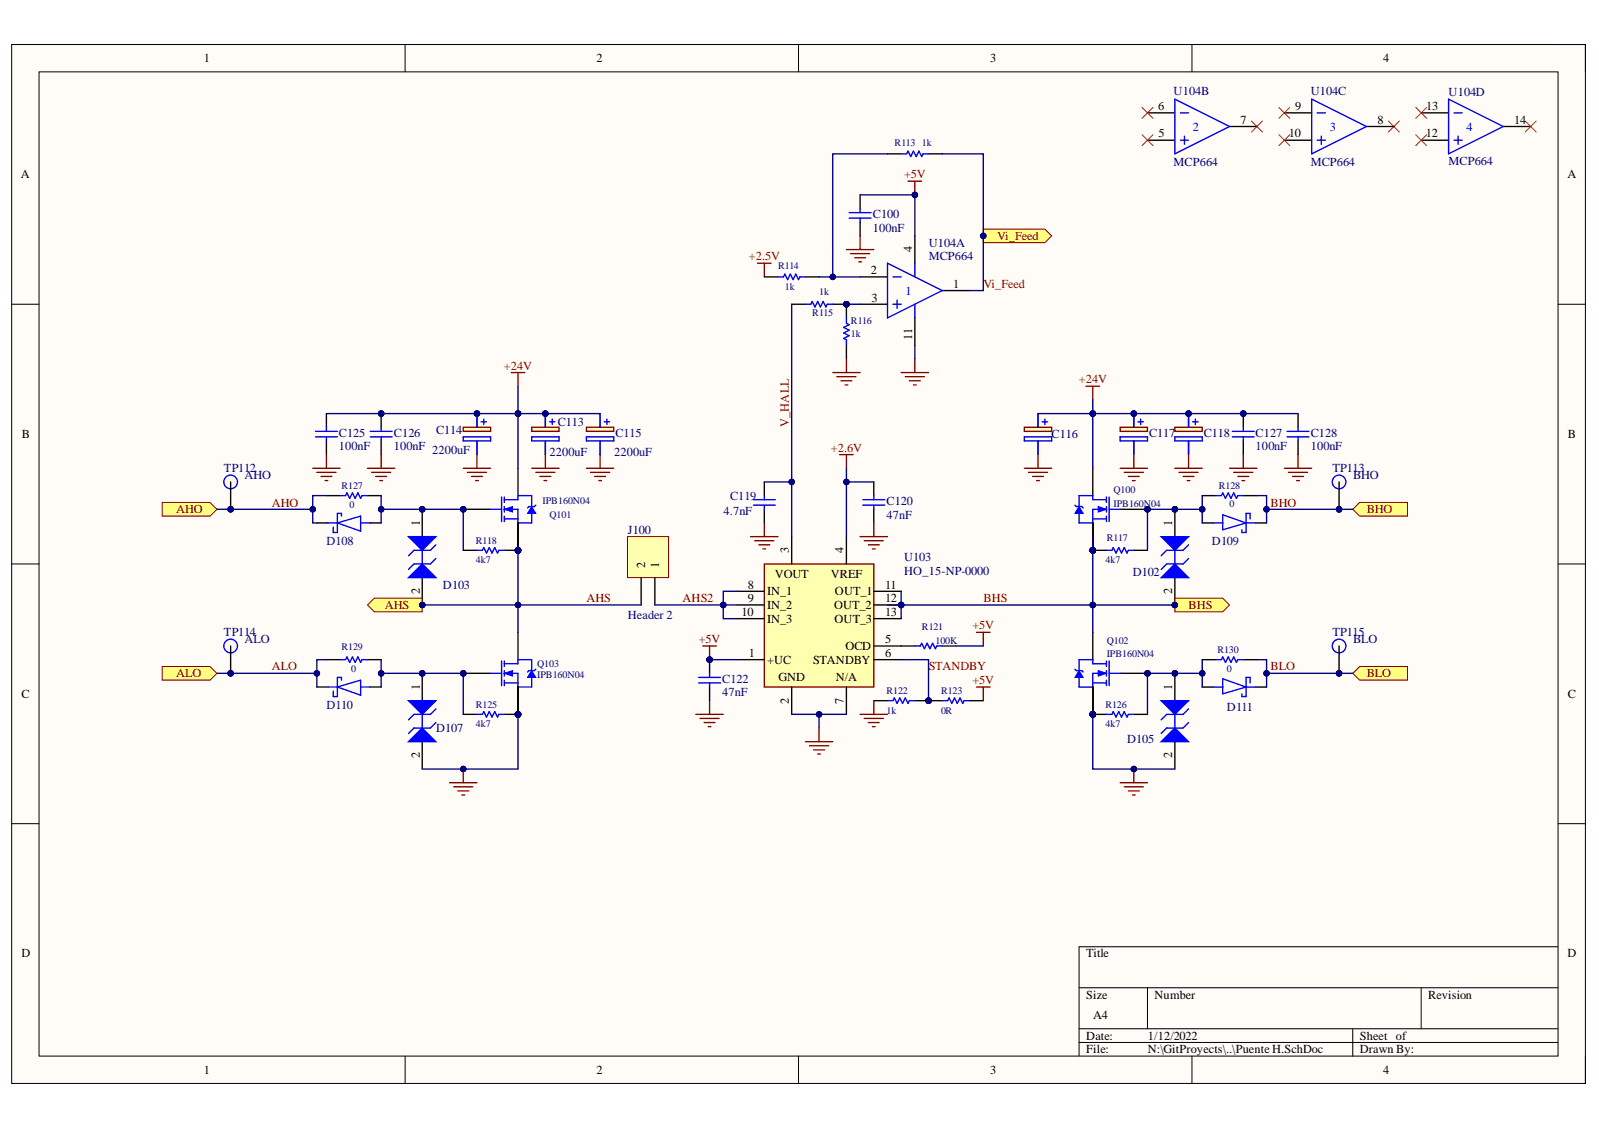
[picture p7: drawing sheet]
<svg xmlns="http://www.w3.org/2000/svg" width="297mm" height="210mm" viewBox="0 0 297 210" stroke-linecap="round" stroke-linejoin="round" font-family="sans-serif">
<defs><g id="words">
<g font-size="2.3">
<text x="37.9" y="11.6">1</text>
<text x="110.8" y="11.6">2</text>
<text x="183.9" y="11.6">3</text>
<text x="256.9" y="11.6">4</text>
<text x="215.1" y="20.4">6</text>
<text x="230.5" y="23">7</text>
<text x="240.6" y="20.4">9</text>
<text x="255.9" y="23">8</text>
<text x="265" y="20.4">13</text>
<text x="281.3" y="23">14</text>
<text x="215.2" y="25.5">5</text>
<text x="239.4" y="25.5">10</text>
<text x="264.9" y="25.5">12</text>
<text x="3.9" y="33.1">A</text>
<text x="291.2" y="33.1">A</text>
<text x="169.5" y="46.9" transform="rotate(-90 169.5 46.9)">4</text>
<text x="161.8" y="50.9">2</text>
<text x="177.1" y="53.5">1</text>
<text x="161.9" y="56">3</text>
<text x="169.5" y="63.1" transform="rotate(-90 169.5 63.1)">11</text>
<text x="4.1" y="81.4">B</text>
<text x="291.3" y="81.4">B</text>
<text x="78" y="97.7" transform="rotate(-90 78 97.7)">1</text>
<text x="217.8" y="97.7" transform="rotate(-90 217.8 97.7)">1</text>
<text x="119.8" y="105.5" transform="rotate(-90 119.8 105.5)">2</text>
<text x="122.5" y="105.5" transform="rotate(-90 122.5 105.5)">1</text>
<text x="143.9" y="107.3">VOUT</text>
<text x="146.6" y="102.7" transform="rotate(-90 146.6 102.7)">3</text>
<text x="154.3" y="107.3">VREF</text>
<text x="156.7" y="102.7" transform="rotate(-90 156.7 102.7)">4</text>
<text x="78" y="110.4" transform="rotate(-90 78 110.4)">2</text>
<text x="138.9" y="109.3">8</text>
<text x="138.9" y="111.9">9</text>
<text x="142.5" y="110.6">IN_1</text>
<text x="142.5" y="113.1">IN_2</text>
<text x="154.9" y="113.1">OUT_2</text>
<text x="155.1" y="110.6">OUT_1</text>
<text x="164.4" y="109.3">11</text>
<text x="164.4" y="111.9">12</text>
<text x="217.8" y="110.4" transform="rotate(-90 217.8 110.4)">2</text>
<text x="137.8" y="114.4">10</text>
<text x="142.5" y="115.7">IN_3</text>
<text x="155" y="115.7">OUT_3</text>
<text x="164.4" y="119.5">5</text>
<text x="164.4" y="114.4">13</text>
<text x="139.1" y="122">1</text>
<text x="142.5" y="123.3">+UC</text>
<text x="151" y="123.3">STANDBY</text>
<text x="157" y="120.7">OCD</text>
<text x="164.4" y="122">6</text>
<text x="4" y="129.6">C</text>
<text x="78" y="128.2" transform="rotate(-90 78 128.2)">1</text>
<text x="144.6" y="126.6">GND</text>
<text x="146.6" y="130.7" transform="rotate(-90 146.6 130.7)">2</text>
<text x="155.3" y="126.6">N/A</text>
<text x="156.7" y="130.7" transform="rotate(-90 156.7 130.7)">7</text>
<text x="217.8" y="128.2" transform="rotate(-90 217.8 128.2)">1</text>
<text x="291.3" y="129.6">C</text>
<text x="78" y="140.8" transform="rotate(-90 78 140.8)">2</text>
<text x="217.8" y="140.8" transform="rotate(-90 217.8 140.8)">2</text>
<text x="4" y="177.8">D</text>
<text x="201.8" y="177.8">Title</text>
<text x="291.2" y="177.8">D</text>
<text x="201.8" y="185.5">Size</text>
<text x="214.5" y="185.5">Number</text>
<text x="265.3" y="185.5">Revision</text>
<text x="203.1" y="189.3">A4</text>
<text x="201.8" y="193.1">Date:</text>
<text x="201.8" y="195.7">File:</text>
<text x="213.2" y="193.1">1/12/2022</text>
<text x="213.2" y="195.7">N:\GitProyects\..\Puente H.SchDoc</text>
<text x="252.6" y="193.1">Sheet of</text>
<text x="252.6" y="195.7">Drawn By:</text>
<text x="37.9" y="199.5">1</text>
<text x="110.8" y="199.5">2</text>
<text x="183.9" y="199.5">3</text>
<text x="256.9" y="199.5">4</text>
</g>
<g font-size="2.3" fill="#000080">
<text x="218" y="17.7">U104B</text>
<text x="243.5" y="17.7">U104C</text>
<text x="269.1" y="17.9">U104D</text>
<text x="218" y="30.8">MCP664</text>
<text x="243.5" y="30.8">MCP664</text>
<text x="269.1" y="30.6">MCP664</text>
<text x="162.1" y="40.5">C100</text>
<text x="162.1" y="43">100nF</text>
<text x="172.5" y="45.8">U104A</text>
<text x="172.5" y="48.3">MCP664</text>
<text x="62.9" y="83.6">100nF</text>
<text x="62.9" y="81.1">C125</text>
<text x="73.2" y="83.6">100nF</text>
<text x="73.2" y="81.1">C126</text>
<text x="81" y="80.6">C114</text>
<text x="103.6" y="79.1">C113</text>
<text x="114.3" y="81.1">C115</text>
<text x="195.4" y="81.4">C116</text>
<text x="213.5" y="81.1">C117</text>
<text x="223.6" y="81.1">C118</text>
<text x="233.2" y="83.6">100nF</text>
<text x="233.2" y="81.1">C127</text>
<text x="243.5" y="83.6">100nF</text>
<text x="243.5" y="81.1">C128</text>
<text x="41.6" y="87.7">TP112</text>
<text x="45.4" y="89">AHO</text>
<text x="80.3" y="84.4">2200uF</text>
<text x="102.1" y="84.7">2200uF</text>
<text x="114.1" y="84.7">2200uF</text>
<text x="247.5" y="87.7">TP113</text>
<text x="251.3" y="89">BHO</text>
<text x="134.4" y="95.6">4.7nF</text>
<text x="135.7" y="92.8">C119</text>
<text x="164.7" y="93.9">C120</text>
<text x="60.6" y="101.2">D108</text>
<text x="116.6" y="99.2">J100</text>
<text x="164.7" y="96.4">47nF</text>
<text x="225.1" y="101.2">D109</text>
<text x="168" y="104.3">U103</text>
<text x="168" y="106.8">HO_15-NP-0000</text>
<text x="210.4" y="107">D102</text>
<text x="82.3" y="109.3">D103</text>
<text x="41.6" y="118.2">TP114</text>
<text x="45.4" y="119.5">ALO</text>
<text x="116.6" y="114.9">Header 2</text>
<text x="247.5" y="118.2">TP115</text>
<text x="251.3" y="119.5">BLO</text>
<text x="60.6" y="131.6">D110</text>
<text x="134.1" y="129.3">47nF</text>
<text x="134.1" y="126.8">C122</text>
<text x="81" y="136">D107</text>
<text x="227.9" y="132.1">D111</text>
<text x="209.4" y="138">D105</text>
</g>
<g font-size="2.3" fill="#00f">
<text x="221.6" y="24.2">2</text>
<text x="247" y="24.2">3</text>
<text x="272.4" y="24.2">4</text>
<text x="168.2" y="54.7">1</text>
</g>
<g font-size="2.3" fill="#800000">
<text x="168" y="33.1">+5V</text>
<text x="185.2" y="44.5">Vi_Feed</text>
<text x="139.1" y="48.3">+2.5V</text>
<text x="182.7" y="53.5">Vi_Feed</text>
<text x="93.6" y="68.7">+24V</text>
<text x="200.4" y="71.2">+24V</text>
<text x="146.6" y="79.3" transform="rotate(-90 146.6 79.3)">V_HALL</text>
<text x="154.3" y="83.9">+2.6V</text>
<text x="32.7" y="95.4">AHO</text>
<text x="50.5" y="94.1">AHO</text>
<text x="236" y="94.1">BHO</text>
<text x="253.9" y="95.4">BHO</text>
<text x="71.5" y="113.1">AHS</text>
<text x="108.9" y="111.9">AHS</text>
<text x="126.8" y="111.9">AHS2</text>
<text x="182.7" y="111.9">BHS</text>
<text x="220.8" y="113.1">BHS</text>
<text x="129.8" y="119.5">+5V</text>
<text x="180.6" y="116.9">+5V</text>
<text x="32.7" y="125.8">ALO</text>
<text x="50.5" y="124.5">ALO</text>
<text x="172.5" y="124.5">STANDBY</text>
<text x="236" y="124.5">BLO</text>
<text x="253.9" y="125.8">BLO</text>
<text x="180.6" y="127.1">+5V</text>
</g>
<g font-size="1.9" fill="#000080">
<text x="166.2" y="27.1">R113</text>
<text x="171.3" y="27.1">1k</text>
<text x="144.5" y="50">R114</text>
<text x="145.8" y="53.8">1k</text>
<text x="150.9" y="58.6">R115</text>
<text x="152.1" y="54.8">1k</text>
<text x="158.1" y="62.7">1k</text>
<text x="158.1" y="60.2">R116</text>
<text x="63.4" y="90.9">R127</text>
<text x="64.9" y="94.5">0</text>
<text x="100.8" y="93.7">IPB160N04</text>
<text x="206.9" y="91.7">Q100</text>
<text x="206.9" y="94.2">IPB160N04</text>
<text x="226.4" y="90.9">R128</text>
<text x="228.4" y="94.2">0</text>
<text x="88.4" y="101">R118</text>
<text x="102.1" y="96.2">Q101</text>
<text x="205.6" y="100.5">R117</text>
<text x="88.4" y="104.6">4k7</text>
<text x="205.3" y="104.6">4k7</text>
<text x="171.3" y="117">R121</text>
<text x="173.8" y="119.5">100K</text>
<text x="205.6" y="119.5">Q102</text>
<text x="63.4" y="120.8">R129</text>
<text x="65.2" y="124.9">0</text>
<text x="99.8" y="123.8">Q103</text>
<text x="99.8" y="125.9">IPB160N04</text>
<text x="205.6" y="122.1">IPB160N04</text>
<text x="226.1" y="121.3">R130</text>
<text x="227.9" y="124.9">0</text>
<text x="88.4" y="131.5">R125</text>
<text x="164.7" y="129">R122</text>
<text x="174.8" y="129">R123</text>
<text x="205.3" y="131.5">R126</text>
<text x="88.4" y="135.1">4k7</text>
<text x="164.7" y="132.6">1k</text>
<text x="174.8" y="132.6">0R</text>
<text x="205.3" y="135.1">4k7</text>
</g>
</g></defs>
<path d="M2.2 8.3h292.3v193h-292.3z" fill-rule="evenodd" fill="#fffcf8"/>
<path d="M2.2 8.3h292.3v193h-292.3z" fill="none" stroke="#000" stroke-width=".19"/>
<path d="M7.3 13.3h282.1v182.9h-282.1z" fill-rule="evenodd" fill="#fffcf8"/>
<g fill="none" stroke="#000" stroke-width=".19">
<path d="M2.2 8.3h5.1M7.3 13.3h282.1v182.9h-282.1zM75.3 8.3v5M148.3 8.3v5M221.4 8.3v5M289.4 8.3h5.1v5M2.2 56.5h5.1M289.4 56.5h5.1M2.2 104.8h5.1M289.4 104.8h5.1M2.2 153h5.1M289.4 153h5.1"/>
<path d="M289.4 175.9h-88.9v20.3M75.3 196.2v5.1M148.3 196.2v5.1M200.5 183.5h88.9M200.5 191.1h88.9M200.5 193.6h88.9M213.2 183.5v7.6M221.4 196.2v5.1M251.3 191.1v5.1M264 183.5v7.6M294.5 196.2v5.1"/>
</g>
<path d="M208.1 145.4h5.1M208.8 146.2h3.6M209.6 146.9h2M210.4 147.7h.5M210.6 142.9v2.5" fill="none" stroke="#800000" stroke-width=".25"/>
<circle cx="210.6" cy="142.9" r=".51" fill="#000080"/>
<circle cx="210.6" cy="142.9" r=".51" fill="none" stroke="#000080" stroke-width=".19"/>
<path d="M83.5 145.4h5.1M84.3 146.2h3.5M85 146.9h2.1M85.8 147.7h.5M86.1 142.9v2.5" fill="none" stroke="#800000" stroke-width=".25"/>
<circle cx="86.1" cy="142.8" r=".51" fill="#000080"/>
<circle cx="86.1" cy="142.8" r=".51" fill="none" stroke="#000080" stroke-width=".19"/>
<g fill="none" stroke="#800000" stroke-width=".25">
<path d="M95 69.2h2.5M96.2 69.2v2.5M201.7 71.7h2.6M203 71.7v2.6M108.9 87h5.1M109.7 87.7h3.6M110.5 88.5h2M111.2 89.3h.5M111.5 84.4v2.6M129.3 132.7h5.1M130 133.5h3.6M130.8 134.2h2"/>
<path d="M131.6 135h.5M131.8 130.2v2.5M149.6 137.8h5.1M150.4 138.5h3.5M151.1 139.3h2.1M152.2 135.2v2.6M151.9 140.1h.5"/>
</g>
<circle cx="203" cy="102.2" r=".51" fill="#000080"/>
<circle cx="203" cy="102.2" r=".51" fill="none" stroke="#000080" stroke-width=".19"/>
<path d="M203 102.2h2.5M210.6 102.2h2.6" fill="none" stroke="#000" stroke-width=".25"/>
<circle cx="203" cy="102.2" r=".51" fill="#000080"/>
<circle cx="203" cy="102.2" r=".51" fill="none" stroke="#000080" stroke-width=".19"/>
<path d="M205.5 102.2h1.1l.2-.5 .5 1 .5-1 .5 1 .5-1 .6 1 .2-.5h1" fill="none" stroke="#00f" stroke-width=".25"/>
<circle cx="203" cy="132.7" r=".51" fill="#000080"/>
<circle cx="203" cy="132.7" r=".51" fill="none" stroke="#000080" stroke-width=".19"/>
<path d="M203 132.7h2.5M210.6 132.7h2.6" fill="none" stroke="#000" stroke-width=".25"/>
<circle cx="203" cy="132.7" r=".51" fill="#000080"/>
<circle cx="203" cy="132.7" r=".51" fill="none" stroke="#000080" stroke-width=".19"/>
<path d="M205.5 132.7h1.1l.2-.5 .5 1 .5-1 .5 1 .5-1 .6 1 .2-.5h1" fill="none" stroke="#00f" stroke-width=".25"/>
<circle cx="96.2" cy="132.7" r=".51" fill="#000080"/>
<circle cx="96.2" cy="132.7" r=".51" fill="none" stroke="#000080" stroke-width=".19"/>
<path d="M93.7 132.7h2.5" fill="none" stroke="#000" stroke-width=".25"/>
<circle cx="96.2" cy="132.7" r=".51" fill="#000080"/>
<circle cx="96.2" cy="132.7" r=".51" fill="none" stroke="#000080" stroke-width=".19"/>
<path d="M86.1 132.7h2.5" fill="none" stroke="#000" stroke-width=".25"/>
<path d="M88.6 132.7h1l.3-.5 .5 1 .5-1 .5 1 .5-1 .5 1 .3-.5h1" fill="none" stroke="#00f" stroke-width=".25"/>
<circle cx="96.2" cy="102.2" r=".51" fill="#000080"/>
<circle cx="96.2" cy="102.2" r=".51" fill="none" stroke="#000080" stroke-width=".19"/>
<path d="M93.7 102.2h2.5" fill="none" stroke="#000" stroke-width=".25"/>
<circle cx="96.2" cy="102.2" r=".51" fill="#000080"/>
<circle cx="96.2" cy="102.2" r=".51" fill="none" stroke="#000080" stroke-width=".19"/>
<path d="M86.1 102.2h2.5" fill="none" stroke="#000" stroke-width=".25"/>
<path d="M88.6 102.2h1l.3-.5 .5 1 .5-1 .5 1 .5-1 .5 1 .3-.5h1" fill="none" stroke="#00f" stroke-width=".25"/>
<circle cx="131.8" cy="122.5" r=".51" fill="#000080"/>
<circle cx="131.8" cy="122.5" r=".51" fill="none" stroke="#000080" stroke-width=".19"/>
<path d="M131.8 122.5v2.6M131.8 127.6v2.6" fill="none" stroke="#000" stroke-width=".25"/>
<circle cx="131.8" cy="122.5" r=".51" fill="#000080"/>
<circle cx="131.8" cy="122.5" r=".51" fill="none" stroke="#000080" stroke-width=".19"/>
<path d="M129.8 125.8h4M129.8 126.9h4M131.8 125.1v.7M131.8 126.9v.7" fill="none" stroke="#00f" stroke-width=".25"/>
<circle cx="218.2" cy="112.4" r=".51" fill="#000080"/>
<circle cx="218.2" cy="112.4" r=".51" fill="none" stroke="#000080" stroke-width=".19"/>
<circle cx="218.2" cy="94.6" r=".51" fill="#000080"/>
<circle cx="218.2" cy="94.6" r=".51" fill="none" stroke="#000080" stroke-width=".19"/>
<path d="M218.2 107.3v5.1" fill="none" stroke="#000" stroke-width=".25"/>
<circle cx="218.2" cy="112.4" r=".51" fill="#000080"/>
<circle cx="218.2" cy="112.4" r=".51" fill="none" stroke="#000080" stroke-width=".19"/>
<path d="M218.2 94.6v5.1" fill="none" stroke="#000" stroke-width=".25"/>
<circle cx="218.2" cy="94.6" r=".51" fill="#000080"/>
<circle cx="218.2" cy="94.6" r=".51" fill="none" stroke="#000080" stroke-width=".19"/>
<path d="M215.7 99.7h5.1l-2.6 2.5z" fill="#00f"/>
<path d="M215.7 99.7h5.1l-2.6 2.5z" fill="none" stroke="#00f" stroke-width=".25"/>
<path d="M218.2 104.8l2.6 2.5h-5.1z" fill="#00f"/>
<path d="M218.2 104.8l2.6 2.5h-5.1zM218.2 102.2v2.6M220.8 101.2l-1 1h-3.1l-1 1M220.8 103.7l-1 1.1h-3.1l-1 1" fill="none" stroke="#00f" stroke-width=".25"/>
<circle cx="78.4" cy="112.4" r=".51" fill="#000080"/>
<circle cx="78.4" cy="112.4" r=".51" fill="none" stroke="#000080" stroke-width=".19"/>
<circle cx="78.4" cy="94.6" r=".51" fill="#000080"/>
<circle cx="78.4" cy="94.6" r=".51" fill="none" stroke="#000080" stroke-width=".19"/>
<path d="M78.4 107.3v5.1" fill="none" stroke="#000" stroke-width=".25"/>
<circle cx="78.4" cy="112.4" r=".51" fill="#000080"/>
<circle cx="78.4" cy="112.4" r=".51" fill="none" stroke="#000080" stroke-width=".19"/>
<path d="M78.4 94.6v5.1" fill="none" stroke="#000" stroke-width=".25"/>
<circle cx="78.4" cy="94.6" r=".51" fill="#000080"/>
<circle cx="78.4" cy="94.6" r=".51" fill="none" stroke="#000080" stroke-width=".19"/>
<path d="M75.9 99.7h5.1l-2.6 2.5z" fill="#00f"/>
<path d="M75.9 99.7h5.1l-2.6 2.5z" fill="none" stroke="#00f" stroke-width=".25"/>
<path d="M75.9 107.3l2.5-2.5 2.6 2.5z" fill="#00f"/>
<path d="M75.9 107.3l2.5-2.5 2.6 2.5zM78.4 102.2v2.6M81 101.2l-1 1h-3.1l-1 1M81 103.7l-1 1.1h-3.1l-1 1" fill="none" stroke="#00f" stroke-width=".25"/>
<circle cx="78.4" cy="125.1" r=".51" fill="#000080"/>
<circle cx="78.4" cy="125.1" r=".51" fill="none" stroke="#000080" stroke-width=".19"/>
<path d="M78.4 125.1v5.1M78.4 137.8v5.1" fill="none" stroke="#000" stroke-width=".25"/>
<circle cx="78.4" cy="125.1" r=".51" fill="#000080"/>
<circle cx="78.4" cy="125.1" r=".51" fill="none" stroke="#000080" stroke-width=".19"/>
<path d="M75.9 130.2h5.1l-2.6 2.5z" fill="#00f"/>
<path d="M75.9 130.2h5.1l-2.6 2.5z" fill="none" stroke="#00f" stroke-width=".25"/>
<path d="M75.9 137.8l2.5-2.6 2.6 2.6z" fill="#00f"/>
<path d="M75.9 137.8l2.5-2.6 2.6 2.6zM78.4 132.7v2.5M81 131.7l-1 1h-3.1l-1 1M81 134.2l-1 1h-3.1l-1 1" fill="none" stroke="#00f" stroke-width=".25"/>
<circle cx="218.2" cy="125.1" r=".51" fill="#000080"/>
<circle cx="218.2" cy="125.1" r=".51" fill="none" stroke="#000080" stroke-width=".19"/>
<path d="M218.2 125.1v5.1M218.2 137.8v5.1" fill="none" stroke="#000" stroke-width=".25"/>
<circle cx="218.2" cy="125.1" r=".51" fill="#000080"/>
<circle cx="218.2" cy="125.1" r=".51" fill="none" stroke="#000080" stroke-width=".19"/>
<path d="M215.7 130.2h5.1l-2.6 2.5z" fill="#00f"/>
<path d="M215.7 130.2h5.1l-2.6 2.5z" fill="none" stroke="#00f" stroke-width=".25"/>
<path d="M218.2 135.2l2.6 2.6h-5.1z" fill="#00f"/>
<path d="M218.2 135.2l2.6 2.6h-5.1zM218.2 132.7v2.5M220.8 131.7l-1 1h-3.1l-1 1M220.8 134.2l-1 1h-3.1l-1 1" fill="none" stroke="#00f" stroke-width=".25"/>
<path d="M130.5 120h2.6M131.8 120v2.5" fill="none" stroke="#800000" stroke-width=".25"/>
<circle cx="131.8" cy="122.5" r=".51" fill="#000080"/>
<circle cx="131.8" cy="122.5" r=".51" fill="none" stroke="#000080" stroke-width=".19"/>
<path d="M142 89.5v2.6M142 94.6v2.5M162.3 89.5v2.6M162.3 94.6v2.5M167.4 120h2.5M175 120h2.6" fill="none" stroke="#000" stroke-width=".25"/>
<path d="M139.9 93.8h4.1M139.9 92.8h4.1M142 92.1v.7M142 93.8v.8M160.3 93.8h4.1M160.3 92.8h4.1M162.3 92.1v.7M162.3 93.8v.8M169.9 120h1.1l.2-.5 .5 1 .5-1 .5 1 .6-1 .5 1 .2-.5h1" fill="none" stroke="#00f" stroke-width=".25"/>
<path d="M139.4 99.7h5.1M142 97.1v2.6M159.8 99.7h5.1M162.3 97.1v2.6M140.2 100.4h3.6M141 101.2h2M141.7 102h.5M160.5 100.4h3.6M161.3 101.2h2M162.1 102h.5M181.4 117.5h2.5M182.7 117.5v2.5" fill="none" stroke="#800000" stroke-width=".25"/>
<circle cx="172.5" cy="130.2" r=".51" fill="#000080"/>
<circle cx="172.5" cy="130.2" r=".51" fill="none" stroke="#000080" stroke-width=".19"/>
<path d="M172.5 130.2h2.5" fill="none" stroke="#000" stroke-width=".25"/>
<circle cx="172.5" cy="130.2" r=".51" fill="#000080"/>
<circle cx="172.5" cy="130.2" r=".51" fill="none" stroke="#000080" stroke-width=".19"/>
<path d="M180.1 130.2h2.6" fill="none" stroke="#000" stroke-width=".25"/>
<path d="M175 130.2h1.1l.2-.6 .5 1.1 .5-1.1 .5 1.1 .5-1.1 .5 1.1 .3-.5h1" fill="none" stroke="#00f" stroke-width=".25"/>
<circle cx="172.5" cy="130.2" r=".51" fill="#000080"/>
<circle cx="172.5" cy="130.2" r=".51" fill="none" stroke="#000080" stroke-width=".19"/>
<path d="M162.3 130.2h2.6M169.9 130.2h2.6" fill="none" stroke="#000" stroke-width=".25"/>
<circle cx="172.5" cy="130.2" r=".51" fill="#000080"/>
<circle cx="172.5" cy="130.2" r=".51" fill="none" stroke="#000080" stroke-width=".19"/>
<path d="M164.9 130.2h1l.2-.6 .5 1.1 .5-1.1 .6 1.1 .5-1.1 .5 1.1 .2-.5h1" fill="none" stroke="#00f" stroke-width=".25"/>
<path d="M156 84.4h2.5M157.2 84.4v2.6M159.8 132.7h5.1M160.5 133.5h3.6M161.3 134.2h2M162.1 135h.5M162.3 130.2v2.5M181.4 127.6h2.5M182.7 127.6v2.6" fill="none" stroke="#800000" stroke-width=".25"/>
<circle cx="88.6" cy="76.8" r=".51" fill="#000080"/>
<circle cx="88.6" cy="76.8" r=".51" fill="none" stroke="#000080" stroke-width=".19"/>
<path d="M86.1 79.4h5v.7h-5z" fill-rule="evenodd" fill="#ffffb0"/>
<path d="M86.1 79.4h5v.7h-5z" fill="none" stroke="#800000" stroke-width=".25"/>
<path d="M88.6 76.8v2.6" fill="none" stroke="#000" stroke-width=".25"/>
<circle cx="88.6" cy="76.8" r=".51" fill="#000080"/>
<circle cx="88.6" cy="76.8" r=".51" fill="none" stroke="#000080" stroke-width=".19"/>
<path d="M88.6 81.9v2.5" fill="none" stroke="#000" stroke-width=".25"/>
<path d="M88.6 76.8v2.6M89.4 78.4h1M89.9 77.8v1.1M86.1 81.1h5v.8h-5zM88.6 81.9v2.5" fill="none" stroke="#00f" stroke-width=".25"/>
<circle cx="101.3" cy="76.8" r=".51" fill="#000080"/>
<circle cx="101.3" cy="76.8" r=".51" fill="none" stroke="#000080" stroke-width=".19"/>
<path d="M98.8 79.4h5.1v.7h-5.1z" fill-rule="evenodd" fill="#ffffb0"/>
<path d="M98.8 79.4h5.1v.7h-5.1z" fill="none" stroke="#800000" stroke-width=".25"/>
<path d="M101.3 76.8v2.6" fill="none" stroke="#000" stroke-width=".25"/>
<circle cx="101.3" cy="76.8" r=".51" fill="#000080"/>
<circle cx="101.3" cy="76.8" r=".51" fill="none" stroke="#000080" stroke-width=".19"/>
<path d="M101.3 81.9v2.5" fill="none" stroke="#000" stroke-width=".25"/>
<path d="M101.3 76.8v2.6M102.1 78.4h1M102.6 77.8v1.1M98.8 81.1h5.1v.8h-5.1zM101.3 81.9v2.5" fill="none" stroke="#00f" stroke-width=".25"/>
<path d="M108.9 79.4h5.1v.7h-5.1z" fill-rule="evenodd" fill="#ffffb0"/>
<path d="M108.9 79.4h5.1v.7h-5.1z" fill="none" stroke="#800000" stroke-width=".25"/>
<path d="M111.5 76.8v2.6M111.5 81.9v2.5" fill="none" stroke="#000" stroke-width=".25"/>
<path d="M111.5 76.8v2.6M112.2 78.4h1.1M112.7 77.8v1.1M108.9 81.1h5.1v.8h-5.1zM111.5 81.9v2.5" fill="none" stroke="#00f" stroke-width=".25"/>
<path d="M190.3 79.4h5.1v.7h-5.1z" fill-rule="evenodd" fill="#ffffb0"/>
<path d="M190.3 79.4h5.1v.7h-5.1z" fill="none" stroke="#800000" stroke-width=".25"/>
<path d="M192.8 76.8v2.6M192.8 81.9v2.6" fill="none" stroke="#000" stroke-width=".25"/>
<path d="M192.8 76.8v2.6M193.6 78.4h1M194.1 77.8v1.1M190.3 81.1h5.1v.8h-5.1zM192.8 81.9v2.6" fill="none" stroke="#00f" stroke-width=".25"/>
<circle cx="210.6" cy="76.8" r=".51" fill="#000080"/>
<circle cx="210.6" cy="76.8" r=".51" fill="none" stroke="#000080" stroke-width=".19"/>
<path d="M208.1 79.4h5.1v.7h-5.1z" fill-rule="evenodd" fill="#ffffb0"/>
<path d="M208.1 79.4h5.1v.7h-5.1z" fill="none" stroke="#800000" stroke-width=".25"/>
<path d="M210.6 76.8v2.6" fill="none" stroke="#000" stroke-width=".25"/>
<circle cx="210.6" cy="76.8" r=".51" fill="#000080"/>
<circle cx="210.6" cy="76.8" r=".51" fill="none" stroke="#000080" stroke-width=".19"/>
<path d="M210.6 81.9v2.6" fill="none" stroke="#000" stroke-width=".25"/>
<path d="M210.6 76.8v2.6M211.4 78.4h1M211.9 77.8v1.1M208.1 81.1h5.1v.8h-5.1zM210.6 81.9v2.6" fill="none" stroke="#00f" stroke-width=".25"/>
<circle cx="220.8" cy="76.8" r=".51" fill="#000080"/>
<circle cx="220.8" cy="76.8" r=".51" fill="none" stroke="#000080" stroke-width=".19"/>
<path d="M218.2 79.4h5.1v.7h-5.1z" fill-rule="evenodd" fill="#ffffb0"/>
<path d="M218.2 79.4h5.1v.7h-5.1z" fill="none" stroke="#800000" stroke-width=".25"/>
<path d="M220.8 76.8v2.6" fill="none" stroke="#000" stroke-width=".25"/>
<circle cx="220.8" cy="76.8" r=".51" fill="#000080"/>
<circle cx="220.8" cy="76.8" r=".51" fill="none" stroke="#000080" stroke-width=".19"/>
<path d="M220.8 81.9v2.6" fill="none" stroke="#000" stroke-width=".25"/>
<path d="M220.8 76.8v2.6M221.6 78.4h1M222.1 77.8v1.1M218.2 81.1h5.1v.8h-5.1zM220.8 81.9v2.6" fill="none" stroke="#00f" stroke-width=".25"/>
<circle cx="86.1" cy="94.6" r=".51" fill="#000080"/>
<circle cx="86.1" cy="94.6" r=".51" fill="none" stroke="#000080" stroke-width=".19"/>
<circle cx="96.2" cy="102.2" r=".51" fill="#000080"/>
<circle cx="96.2" cy="102.2" r=".51" fill="none" stroke="#000080" stroke-width=".19"/>
<circle cx="96.2" cy="102.2" r=".51" fill="#000080"/>
<circle cx="96.2" cy="102.2" r=".51" fill="none" stroke="#000080" stroke-width=".19"/>
<circle cx="96.2" cy="102.2" r=".51" fill="#000080"/>
<circle cx="96.2" cy="102.2" r=".51" fill="none" stroke="#000080" stroke-width=".19"/>
<circle cx="96.2" cy="102.2" r=".51" fill="#000080"/>
<circle cx="96.2" cy="102.2" r=".51" fill="none" stroke="#000080" stroke-width=".19"/>
<circle cx="96.2" cy="102.2" r=".51" fill="#000080"/>
<circle cx="96.2" cy="102.2" r=".51" fill="none" stroke="#000080" stroke-width=".19"/>
<path d="M86.1 94.6h5M96.2 87v5.1" fill="none" stroke="#000" stroke-width=".25"/>
<circle cx="86.1" cy="94.6" r=".51" fill="#000080"/>
<circle cx="86.1" cy="94.6" r=".51" fill="none" stroke="#000080" stroke-width=".19"/>
<path d="M96.2 97.1v5.1" fill="none" stroke="#000" stroke-width=".25"/>
<circle cx="96.2" cy="102.2" r=".51" fill="#000080"/>
<circle cx="96.2" cy="102.2" r=".51" fill="none" stroke="#000080" stroke-width=".19"/>
<path d="M91.1 94.6h2.1M93.2 92.3v4.6M93.7 92.8h2.5M93.7 94.6h2.5v2.5M93.7 96.4h2.5M93.7 92.3v1M93.7 94.1v1M93.7 95.9v1" fill="none" stroke="#00f" stroke-width=".25"/>
<path d="M93.7 94.6l1.5-.5v1z" fill="#00f"/>
<path d="M93.7 94.6l1.5-.5v1z" fill="none" stroke="#00f" stroke-width=".19"/>
<path d="M96.2 92.8v-.7h2.6v2M98.8 95.4v1.7h-2.6" fill="none" stroke="#00f" stroke-width=".25"/>
<path d="M98.8 94.1l.7 1.3h-1.5z" fill="#00f"/>
<path d="M98.8 94.1l.7 1.3h-1.5z" fill="none" stroke="#00f" stroke-width=".19"/>
<path d="M99.5 93.8l-.2 .3h-1l-.3 .3" fill="none" stroke="#00f" stroke-width=".25"/>
<path d="M96.2 97.1v5.1" fill="none" stroke="#000" stroke-width=".25"/>
<circle cx="96.2" cy="102.2" r=".51" fill="#000080"/>
<circle cx="96.2" cy="102.2" r=".51" fill="none" stroke="#000080" stroke-width=".19"/>
<path d="M96.2 97.1v5.1" fill="none" stroke="#000" stroke-width=".25"/>
<circle cx="96.2" cy="102.2" r=".51" fill="#000080"/>
<circle cx="96.2" cy="102.2" r=".51" fill="none" stroke="#000080" stroke-width=".19"/>
<path d="M96.2 97.1v5.1" fill="none" stroke="#000" stroke-width=".25"/>
<circle cx="96.2" cy="102.2" r=".51" fill="#000080"/>
<circle cx="96.2" cy="102.2" r=".51" fill="none" stroke="#000080" stroke-width=".19"/>
<path d="M96.2 97.1v5.1" fill="none" stroke="#000" stroke-width=".25"/>
<circle cx="96.2" cy="102.2" r=".51" fill="#000080"/>
<circle cx="96.2" cy="102.2" r=".51" fill="none" stroke="#000080" stroke-width=".19"/>
<circle cx="86.1" cy="125.1" r=".51" fill="#000080"/>
<circle cx="86.1" cy="125.1" r=".51" fill="none" stroke="#000080" stroke-width=".19"/>
<circle cx="96.2" cy="132.7" r=".51" fill="#000080"/>
<circle cx="96.2" cy="132.7" r=".51" fill="none" stroke="#000080" stroke-width=".19"/>
<circle cx="96.2" cy="132.7" r=".51" fill="#000080"/>
<circle cx="96.2" cy="132.7" r=".51" fill="none" stroke="#000080" stroke-width=".19"/>
<circle cx="96.2" cy="132.7" r=".51" fill="#000080"/>
<circle cx="96.2" cy="132.7" r=".51" fill="none" stroke="#000080" stroke-width=".19"/>
<circle cx="96.2" cy="132.7" r=".51" fill="#000080"/>
<circle cx="96.2" cy="132.7" r=".51" fill="none" stroke="#000080" stroke-width=".19"/>
<circle cx="96.2" cy="132.7" r=".51" fill="#000080"/>
<circle cx="96.2" cy="132.7" r=".51" fill="none" stroke="#000080" stroke-width=".19"/>
<path d="M96.2 117.5v5M86.1 125.1h5" fill="none" stroke="#000" stroke-width=".25"/>
<circle cx="86.1" cy="125.1" r=".51" fill="#000080"/>
<circle cx="86.1" cy="125.1" r=".51" fill="none" stroke="#000080" stroke-width=".19"/>
<path d="M96.2 127.6v5.1" fill="none" stroke="#000" stroke-width=".25"/>
<circle cx="96.2" cy="132.7" r=".51" fill="#000080"/>
<circle cx="96.2" cy="132.7" r=".51" fill="none" stroke="#000080" stroke-width=".19"/>
<path d="M91.1 125.1h2.1M93.2 122.8v4.6M93.7 123.3h2.5M93.7 125.1h2.5v2.5M93.7 126.9h2.5M93.7 122.8v1M93.7 124.6v1M93.7 126.3v1.1" fill="none" stroke="#00f" stroke-width=".25"/>
<path d="M93.7 125.1l1.5-.5v1z" fill="#00f"/>
<path d="M93.7 125.1l1.5-.5v1z" fill="none" stroke="#00f" stroke-width=".19"/>
<path d="M96.2 123.3v-.8h2.6v2.1M98.8 125.8v1.8h-2.6" fill="none" stroke="#00f" stroke-width=".25"/>
<path d="M98.8 124.6l.7 1.2h-1.5z" fill="#00f"/>
<path d="M98.8 124.6l.7 1.2h-1.5z" fill="none" stroke="#00f" stroke-width=".19"/>
<path d="M99.5 124.3l-.2 .3h-1l-.3 .2" fill="none" stroke="#00f" stroke-width=".25"/>
<path d="M96.2 127.6v5.1" fill="none" stroke="#000" stroke-width=".25"/>
<circle cx="96.2" cy="132.7" r=".51" fill="#000080"/>
<circle cx="96.2" cy="132.7" r=".51" fill="none" stroke="#000080" stroke-width=".19"/>
<path d="M96.2 127.6v5.1" fill="none" stroke="#000" stroke-width=".25"/>
<circle cx="96.2" cy="132.7" r=".51" fill="#000080"/>
<circle cx="96.2" cy="132.7" r=".51" fill="none" stroke="#000080" stroke-width=".19"/>
<path d="M96.2 127.6v5.1" fill="none" stroke="#000" stroke-width=".25"/>
<circle cx="96.2" cy="132.7" r=".51" fill="#000080"/>
<circle cx="96.2" cy="132.7" r=".51" fill="none" stroke="#000080" stroke-width=".19"/>
<path d="M96.2 127.6v5.1" fill="none" stroke="#000" stroke-width=".25"/>
<circle cx="96.2" cy="132.7" r=".51" fill="#000080"/>
<circle cx="96.2" cy="132.7" r=".51" fill="none" stroke="#000080" stroke-width=".19"/>
<circle cx="213.2" cy="125.1" r=".51" fill="#000080"/>
<circle cx="213.2" cy="125.1" r=".51" fill="none" stroke="#000080" stroke-width=".19"/>
<circle cx="203" cy="132.7" r=".51" fill="#000080"/>
<circle cx="203" cy="132.7" r=".51" fill="none" stroke="#000080" stroke-width=".19"/>
<circle cx="203" cy="132.7" r=".51" fill="#000080"/>
<circle cx="203" cy="132.7" r=".51" fill="none" stroke="#000080" stroke-width=".19"/>
<circle cx="203" cy="132.7" r=".51" fill="#000080"/>
<circle cx="203" cy="132.7" r=".51" fill="none" stroke="#000080" stroke-width=".19"/>
<circle cx="203" cy="132.7" r=".51" fill="#000080"/>
<circle cx="203" cy="132.7" r=".51" fill="none" stroke="#000080" stroke-width=".19"/>
<circle cx="203" cy="132.7" r=".51" fill="#000080"/>
<circle cx="203" cy="132.7" r=".51" fill="none" stroke="#000080" stroke-width=".19"/>
<path d="M203 117.5v5M208.1 125.1h5.1" fill="none" stroke="#000" stroke-width=".25"/>
<circle cx="213.2" cy="125.1" r=".51" fill="#000080"/>
<circle cx="213.2" cy="125.1" r=".51" fill="none" stroke="#000080" stroke-width=".19"/>
<path d="M203 127.6v5.1" fill="none" stroke="#000" stroke-width=".25"/>
<circle cx="203" cy="132.7" r=".51" fill="#000080"/>
<circle cx="203" cy="132.7" r=".51" fill="none" stroke="#000080" stroke-width=".19"/>
<path d="M203 123.3h2.5M203 126.9h2.5M205.5 125.1h-2.5v2.5M205.5 122.8v1M205.5 124.6v1M205.5 126.3v1.1M206 125.1h2.1M206 122.8v4.6" fill="none" stroke="#00f" stroke-width=".25"/>
<path d="M204 124.6l1.5 .5-1.5 .5z" fill="#00f"/>
<path d="M204 124.6l1.5 .5-1.5 .5z" fill="none" stroke="#00f" stroke-width=".19"/>
<path d="M200.5 125.8v1.8h2.5M203 123.3v-.8h-2.5v2.1" fill="none" stroke="#00f" stroke-width=".25"/>
<path d="M200.5 124.6l.7 1.2h-1.5z" fill="#00f"/>
<path d="M200.5 124.6l.7 1.2h-1.5z" fill="none" stroke="#00f" stroke-width=".19"/>
<path d="M199.7 124.3l.2 .3h1.1l.2 .2" fill="none" stroke="#00f" stroke-width=".25"/>
<path d="M203 127.6v5.1" fill="none" stroke="#000" stroke-width=".25"/>
<circle cx="203" cy="132.7" r=".51" fill="#000080"/>
<circle cx="203" cy="132.7" r=".51" fill="none" stroke="#000080" stroke-width=".19"/>
<path d="M203 127.6v5.1" fill="none" stroke="#000" stroke-width=".25"/>
<circle cx="203" cy="132.7" r=".51" fill="#000080"/>
<circle cx="203" cy="132.7" r=".51" fill="none" stroke="#000080" stroke-width=".19"/>
<path d="M203 127.6v5.1" fill="none" stroke="#000" stroke-width=".25"/>
<circle cx="203" cy="132.7" r=".51" fill="#000080"/>
<circle cx="203" cy="132.7" r=".51" fill="none" stroke="#000080" stroke-width=".19"/>
<path d="M203 127.6v5.1" fill="none" stroke="#000" stroke-width=".25"/>
<circle cx="203" cy="132.7" r=".51" fill="#000080"/>
<circle cx="203" cy="132.7" r=".51" fill="none" stroke="#000080" stroke-width=".19"/>
<circle cx="213.2" cy="94.6" r=".51" fill="#000080"/>
<circle cx="213.2" cy="94.6" r=".51" fill="none" stroke="#000080" stroke-width=".19"/>
<circle cx="203" cy="102.2" r=".51" fill="#000080"/>
<circle cx="203" cy="102.2" r=".51" fill="none" stroke="#000080" stroke-width=".19"/>
<circle cx="203" cy="102.2" r=".51" fill="#000080"/>
<circle cx="203" cy="102.2" r=".51" fill="none" stroke="#000080" stroke-width=".19"/>
<circle cx="203" cy="102.2" r=".51" fill="#000080"/>
<circle cx="203" cy="102.2" r=".51" fill="none" stroke="#000080" stroke-width=".19"/>
<circle cx="203" cy="102.2" r=".51" fill="#000080"/>
<circle cx="203" cy="102.2" r=".51" fill="none" stroke="#000080" stroke-width=".19"/>
<circle cx="203" cy="102.2" r=".51" fill="#000080"/>
<circle cx="203" cy="102.2" r=".51" fill="none" stroke="#000080" stroke-width=".19"/>
<path d="M203 87v5.1M208.1 94.6h5.1" fill="none" stroke="#000" stroke-width=".25"/>
<circle cx="213.2" cy="94.6" r=".51" fill="#000080"/>
<circle cx="213.2" cy="94.6" r=".51" fill="none" stroke="#000080" stroke-width=".19"/>
<path d="M203 97.1v5.1" fill="none" stroke="#000" stroke-width=".25"/>
<circle cx="203" cy="102.2" r=".51" fill="#000080"/>
<circle cx="203" cy="102.2" r=".51" fill="none" stroke="#000080" stroke-width=".19"/>
<path d="M203 92.8h2.5M203 96.4h2.5M205.5 94.6h-2.5v2.5M205.5 92.3v1M205.5 94.1v1M205.5 95.9v1M206 94.6h2.1M206 92.3v4.6" fill="none" stroke="#00f" stroke-width=".25"/>
<path d="M204 94.1l1.5 .5-1.5 .5z" fill="#00f"/>
<path d="M204 94.1l1.5 .5-1.5 .5z" fill="none" stroke="#00f" stroke-width=".19"/>
<path d="M200.5 95.4v1.7h2.5M203 92.8v-.7h-2.5v2" fill="none" stroke="#00f" stroke-width=".25"/>
<path d="M200.5 94.1l.7 1.3h-1.5z" fill="#00f"/>
<path d="M200.5 94.1l.7 1.3h-1.5z" fill="none" stroke="#00f" stroke-width=".19"/>
<path d="M199.7 93.8l.2 .3h1.1l.2 .3" fill="none" stroke="#00f" stroke-width=".25"/>
<path d="M203 97.1v5.1" fill="none" stroke="#000" stroke-width=".25"/>
<circle cx="203" cy="102.2" r=".51" fill="#000080"/>
<circle cx="203" cy="102.2" r=".51" fill="none" stroke="#000080" stroke-width=".19"/>
<path d="M203 97.1v5.1" fill="none" stroke="#000" stroke-width=".25"/>
<circle cx="203" cy="102.2" r=".51" fill="#000080"/>
<circle cx="203" cy="102.2" r=".51" fill="none" stroke="#000080" stroke-width=".19"/>
<path d="M203 97.1v5.1" fill="none" stroke="#000" stroke-width=".25"/>
<circle cx="203" cy="102.2" r=".51" fill="#000080"/>
<circle cx="203" cy="102.2" r=".51" fill="none" stroke="#000080" stroke-width=".19"/>
<path d="M203 97.1v5.1" fill="none" stroke="#000" stroke-width=".25"/>
<circle cx="203" cy="102.2" r=".51" fill="#000080"/>
<circle cx="203" cy="102.2" r=".51" fill="none" stroke="#000080" stroke-width=".19"/>
<g fill="none" stroke="#800000" stroke-width=".25">
<path d="M86.1 87h5M86.8 87.7h3.6M87.6 88.5h2M88.3 89.3h.6M88.6 84.4v2.6M98.8 87h5.1M99.5 87.7h3.6M100.3 88.5h2M101.1 89.3h.5M101.3 84.4v2.6M190.3 87h5.1M191 87.7h3.6"/>
<path d="M191.8 88.5h2M192.6 89.3h.5M192.8 84.5v2.5M208.1 87h5.1M208.8 87.7h3.6M209.6 88.5h2M210.4 89.3h.5M210.6 84.5v2.5M218.2 87h5.1M219 87.7h3.6M219.8 88.5h2M220.5 89.3h.5"/>
<path d="M220.8 84.5v2.5"/>
</g>
<circle cx="167.4" cy="112.4" r=".51" fill="#000080"/>
<circle cx="167.4" cy="112.4" r=".51" fill="none" stroke="#000080" stroke-width=".19"/>
<path d="M142 104.8h20.3v22.8h-20.3z" fill-rule="evenodd" fill="#ffffb0"/>
<path d="M142 104.8h20.3v22.8h-20.3z" fill="none" stroke="#800000" stroke-width=".25"/>
<path d="M147.1 99.7v5.1M157.2 99.7v5.1M136.9 109.8h5.1M136.9 112.4h5.1M136.9 114.9h5.1M162.3 120h5.1M162.3 109.8h5.1M162.3 112.4h5.1M136.9 122.5h5.1M147.1 127.6v5.1M157.2 127.6v5.1M162.3 122.5h5.1" fill="none" stroke="#000" stroke-width=".25"/>
<circle cx="167.4" cy="112.4" r=".51" fill="#000080"/>
<circle cx="167.4" cy="112.4" r=".51" fill="none" stroke="#000080" stroke-width=".19"/>
<g fill="none" stroke="#000" stroke-width=".25">
<path d="M58.9 97.1h2M60.6 92.1h2.6M68.3 92.1h2.5M68.8 97.1h2M223.3 92.1h2.6M223.3 97.1h2.1M231 92.1h2.5M233.2 97.1h2.1M162.3 114.9h5.1M58.9 127.6h2M60.6 122.5h2.6M68.3 122.5h2.5"/>
<path d="M68.8 127.6h2M223.3 127.6h2.1M223.3 122.5h2.6M231 122.5h2.5M233.2 127.6h2.1"/>
</g>
<g fill="none" stroke="#00f" stroke-width=".25">
<path d="M60.9 97.1h1.8M62.7 97.1l4.3-1.2v2.8zM63.2 92.1h1l.2-.5 .6 1 .5-1 .5 1 .5-1 .5 1 .2-.5h1.1M63.4 95.9v-.5h-.7v3.5h-.8v-1M67 97.1h1.8M225.4 97.1h1.7M225.9 92.1h1l.2-.5 .6 1 .5-1 .5 1 .5-1 .5 1 .2-.5h1.1M227.1 95.6l4.4 1.5-4.4 1.3zM231.5 97.1h1.7M232.2 96.4v-1h-.7v3.5h-.8v-.5M60.9 127.6h1.8M62.7 127.6l4.3-1.3v2.8z"/>
<path d="M63.2 122.5h1l.2-.5 .6 1 .5-1 .5 1 .5-1 .5 1 .2-.5h1.1M63.4 126.3v-.5h-.7v3.6h-.8v-1M67 127.6h1.8M225.4 127.6h1.7M225.9 122.5h1l.2-.5 .6 1 .5-1 .5 1 .5-1 .5 1 .2-.5h1.1M227.1 126.1l4.4 1.5-4.4 1.3zM231.5 127.6h1.7M232.2 126.9v-1.1h-.7v3.6h-.8v-.5"/>
</g>
<path d="M168.7 33.7h2.5M169.9 33.7v2.5" fill="none" stroke="#800000" stroke-width=".25"/>
<circle cx="169.9" cy="36.2" r=".51" fill="#000080"/>
<circle cx="169.9" cy="36.2" r=".51" fill="none" stroke="#000080" stroke-width=".19"/>
<g fill="none" stroke="#800000" stroke-width=".25">
<path d="M140.7 48.9h2.6M142 48.9v2.5M157.2 46.4h5.1M158 47.1h3.6M158.8 47.9h2M159.5 48.6h.5M159.8 43.8v2.6M154.7 69.2h5.1M155.5 70h3.5M156.2 70.7h2.1M157 71.5h.5M157.2 66.7v2.5"/>
<path d="M167.4 69.2h5.1M168.2 70h3.5M168.9 70.7h2.1M169.7 71.5h.5M169.9 66.7v2.5"/>
</g>
<path d="M164.9 28.6h2.5M172.5 28.6h2.5M142 51.4h2.5M149.6 51.4h2.6" fill="none" stroke="#000" stroke-width=".25"/>
<path d="M167.4 28.6h1l.3-.5 .5 1 .5-1 .5 1 .5-1 .5 1 .3-.5h1M144.5 51.4h1l.3-.5 .5 1 .5-1 .5 1 .5-1 .5 1 .3-.5h1" fill="none" stroke="#00f" stroke-width=".25"/>
<circle cx="157.2" cy="56.5" r=".51" fill="#000080"/>
<circle cx="157.2" cy="56.5" r=".51" fill="none" stroke="#000080" stroke-width=".19"/>
<path d="M154.7 56.5h2.5" fill="none" stroke="#000" stroke-width=".25"/>
<circle cx="157.2" cy="56.5" r=".51" fill="#000080"/>
<circle cx="157.2" cy="56.5" r=".51" fill="none" stroke="#000080" stroke-width=".19"/>
<path d="M147.1 56.5h2.5" fill="none" stroke="#000" stroke-width=".25"/>
<path d="M149.6 56.5h1l.3-.5 .5 1 .5-1 .5 1 .5-1 .5 1 .3-.5h1" fill="none" stroke="#00f" stroke-width=".25"/>
<circle cx="157.2" cy="56.5" r=".51" fill="#000080"/>
<circle cx="157.2" cy="56.5" r=".51" fill="none" stroke="#000080" stroke-width=".19"/>
<path d="M157.2 56.5v2.6" fill="none" stroke="#000" stroke-width=".25"/>
<circle cx="157.2" cy="56.5" r=".51" fill="#000080"/>
<circle cx="157.2" cy="56.5" r=".51" fill="none" stroke="#000080" stroke-width=".19"/>
<path d="M159.8 36.2v2.5M159.8 41.3v2.5M157.2 64.1v2.6" fill="none" stroke="#000" stroke-width=".25"/>
<path d="M157.7 39.5h4.1M159.8 38.7v.8M157.2 59.1v1l.5 .2-1 .5 1 .5-1 .5 1 .6-1 .5 .5 .2v1M157.7 40.5h4.1M159.8 40.5v.8" fill="none" stroke="#00f" stroke-width=".25"/>
<path d="M182.7 42.5h11.4l1.3 1.3-1.3 1.3h-11.4z" fill-rule="evenodd" fill="#ffff80"/>
<path d="M182.7 42.5h11.4l1.3 1.3-1.3 1.3h-11.4z" fill="none" stroke="#800000" stroke-width=".19"/>
<circle cx="182.7" cy="43.8" r=".51" fill="#000080"/>
<circle cx="182.7" cy="43.8" r=".51" fill="none" stroke="#000080" stroke-width=".19"/>
<path d="M252.6 93.3h8.9v2.6h-8.9l-1.3-1.3z" fill-rule="evenodd" fill="#ffff80"/>
<path d="M252.6 93.3h8.9v2.6h-8.9l-1.3-1.3z" fill="none" stroke="#800000" stroke-width=".19"/>
<path d="M251.3 125.1l1.3-1.3h8.9v2.5h-8.9z" fill-rule="evenodd" fill="#ffff80"/>
<path d="M251.3 125.1l1.3-1.3h8.9v2.5h-8.9z" fill="none" stroke="#800000" stroke-width=".19"/>
<path d="M30.1 93.3h8.9l1.3 1.3-1.3 1.3h-8.9z" fill-rule="evenodd" fill="#ffff80"/>
<path d="M30.1 93.3h8.9l1.3 1.3-1.3 1.3h-8.9z" fill="none" stroke="#800000" stroke-width=".19"/>
<path d="M30.1 123.8h8.9l1.3 1.3-1.3 1.2h-8.9z" fill-rule="evenodd" fill="#ffff80"/>
<path d="M30.1 123.8h8.9l1.3 1.3-1.3 1.2h-8.9z" fill="none" stroke="#800000" stroke-width=".19"/>
<path d="M218.2 111.1h8.9l1.3 1.3-1.3 1.2h-8.9z" fill-rule="evenodd" fill="#ffff80"/>
<path d="M218.2 111.1h8.9l1.3 1.3-1.3 1.2h-8.9z" fill="none" stroke="#800000" stroke-width=".19"/>
<circle cx="218.2" cy="112.4" r=".51" fill="#000080"/>
<circle cx="218.2" cy="112.4" r=".51" fill="none" stroke="#000080" stroke-width=".19"/>
<path d="M68.3 112.4l1.2-1.3h8.9v2.5h-8.9z" fill-rule="evenodd" fill="#ffff80"/>
<path d="M68.3 112.4l1.2-1.3h8.9v2.5h-8.9z" fill="none" stroke="#800000" stroke-width=".19"/>
<circle cx="78.4" cy="112.4" r=".51" fill="#000080"/>
<circle cx="78.4" cy="112.4" r=".51" fill="none" stroke="#000080" stroke-width=".19"/>
<circle cx="231" cy="76.8" r=".51" fill="#000080"/>
<circle cx="231" cy="76.8" r=".51" fill="none" stroke="#000080" stroke-width=".19"/>
<path d="M231 76.8v2.6M231 81.9v2.6" fill="none" stroke="#000" stroke-width=".25"/>
<circle cx="231" cy="76.8" r=".51" fill="#000080"/>
<circle cx="231" cy="76.8" r=".51" fill="none" stroke="#000080" stroke-width=".19"/>
<path d="M231 79.4v.7M228.9 80.1h4.1M228.9 81.1h4.1M231 81.1v.8" fill="none" stroke="#00f" stroke-width=".25"/>
<circle cx="70.8" cy="76.8" r=".51" fill="#000080"/>
<circle cx="70.8" cy="76.8" r=".51" fill="none" stroke="#000080" stroke-width=".19"/>
<path d="M70.8 76.8v2.6M70.8 81.9v2.5" fill="none" stroke="#000" stroke-width=".25"/>
<circle cx="70.8" cy="76.8" r=".51" fill="#000080"/>
<circle cx="70.8" cy="76.8" r=".51" fill="none" stroke="#000080" stroke-width=".19"/>
<g fill="none" stroke="#00f" stroke-width=".25">
<path d="M218.2 18.4l10.2 5.1-10.2 5.1zM243.7 18.4l10.1 5.1-10.1 5.1zM269.1 18.4l10.2 5.1-10.2 5.1zM219.3 26h1.5M219.3 21h1.5M220 25.3v1.5M244.7 26h1.5M244.7 21h1.5M245.4 25.3v1.5M270.1 26h1.5M270.1 21h1.5M270.9 25.3v1.5"/>
<path d="M164.9 48.9l10.1 5.1-10.1 5.1zM165.9 56.5h1.5M165.9 51.4h1.5M166.6 55.7v1.6M169.9 48.9v2.5M169.9 56.5v2.6M60.6 79.4v.7M70.8 79.4v.7M241.1 79.4v.7M58.6 80.1h4.1M58.6 81.1h4.1M60.6 81.1v.8"/>
<path d="M68.8 80.1h4M68.8 81.1h4M70.8 81.1v.8M239.1 80.1h4.1M239.1 81.1h4.1M241.1 81.1v.8"/>
</g>
<g fill="none" stroke="#000" stroke-width=".25">
<path d="M213.2 26h5M213.2 21h5M228.4 23.5h5.1M238.6 26h5.1M238.6 21h5.1M253.8 23.5h5.1M264 26h5.1M264 21h5.1M279.3 23.5h5M159.8 56.5h5.1M159.8 51.4h5.1M169.9 43.8v5.1"/>
<path d="M169.9 59.1v5M175 54h5.1M60.6 76.8v2.6M241.1 76.8v2.6M60.6 81.9v2.5M241.1 81.9v2.6"/>
</g>
<g fill="none" stroke="#800000" stroke-width=".25">
<path d="M58.1 87h5.1M58.9 87.7h3.5M59.6 88.5h2.1M60.4 89.3h.5M60.6 84.4v2.6M68.3 87h5M69 87.7h3.6M69.8 88.5h2M70.6 89.3h.5M70.8 84.4v2.6M228.4 87h5.1M229.2 87.7h3.5"/>
<path d="M229.9 88.5h2.1M230.7 89.3h.5M231 84.5v2.5M238.6 87h5.1M239.3 87.7h3.6M240.1 88.5h2M240.9 89.3h.5M241.1 84.5v2.5"/>
</g>
<g fill="none" stroke="#f00" stroke-width=".19">
<path d="M212.1 19.9l2.1 2.1M214.2 19.9l-2.1 2.1M237.6 19.9l2 2.1M239.6 19.9l-2 2.1M263 19.9l2 2.1M265 19.9l-2 2.1M212.1 25l2.1 2.1M214.2 25l-2.1 2.1M232.5 22.5l2 2M234.5 22.5l-2 2M237.6 25l2 2.1M239.6 25l-2 2.1"/>
<path d="M257.9 22.5l2 2M259.9 22.5l-2 2M263 25l2 2.1M265 25l-2 2.1M283.3 22.5l2.1 2M285.4 22.5l-2.1 2"/>
</g>
<path d="M116.6 99.7h7.6v7.6h-7.6z" fill-rule="evenodd" fill="#ffffb0"/>
<path d="M116.6 99.7h7.6v7.6h-7.6z" fill="none" stroke="#800000" stroke-width=".19"/>
<path d="M119.1 107.3v5.1M121.6 107.3v5.1" fill="none" stroke="#000" stroke-width=".25"/>
<circle cx="42.8" cy="94.6" r=".51" fill="#000080"/>
<circle cx="42.8" cy="94.6" r=".51" fill="none" stroke="#000080" stroke-width=".19"/>
<circle cx="42.8" cy="89.5" r="1.27" fill="none" stroke="#00f" stroke-width=".25"/>
<path d="M42.8 89.5v5.1" fill="none" stroke="#000" stroke-width=".25"/>
<circle cx="42.8" cy="94.6" r=".51" fill="#000080"/>
<circle cx="42.8" cy="94.6" r=".51" fill="none" stroke="#000080" stroke-width=".19"/>
<circle cx="42.8" cy="125.1" r=".51" fill="#000080"/>
<circle cx="42.8" cy="125.1" r=".51" fill="none" stroke="#000080" stroke-width=".19"/>
<circle cx="42.8" cy="120" r="1.27" fill="none" stroke="#00f" stroke-width=".25"/>
<path d="M42.8 120v5.1" fill="none" stroke="#000" stroke-width=".25"/>
<circle cx="42.8" cy="125.1" r=".51" fill="#000080"/>
<circle cx="42.8" cy="125.1" r=".51" fill="none" stroke="#000080" stroke-width=".19"/>
<circle cx="248.8" cy="125.1" r=".51" fill="#000080"/>
<circle cx="248.8" cy="125.1" r=".51" fill="none" stroke="#000080" stroke-width=".19"/>
<circle cx="248.8" cy="120" r="1.27" fill="none" stroke="#00f" stroke-width=".25"/>
<path d="M248.8 120v5.1" fill="none" stroke="#000" stroke-width=".25"/>
<circle cx="248.8" cy="125.1" r=".51" fill="#000080"/>
<circle cx="248.8" cy="125.1" r=".51" fill="none" stroke="#000080" stroke-width=".19"/>
<path d="M142 89.5h5.1" fill="none" stroke="#000080" stroke-width=".25"/>
<circle cx="147.1" cy="89.5" r=".51" fill="#000080"/>
<circle cx="147.1" cy="89.5" r=".51" fill="none" stroke="#000080" stroke-width=".19"/>
<path d="M192.8 76.8h10.2" fill="none" stroke="#000080" stroke-width=".25"/>
<circle cx="203" cy="76.8" r=".51" fill="#000080"/>
<circle cx="203" cy="76.8" r=".51" fill="none" stroke="#000080" stroke-width=".19"/>
<path d="M177.6 120h5.1M152.2 132.7v2.5" fill="none" stroke="#000080" stroke-width=".25"/>
<circle cx="152.2" cy="132.7" r=".51" fill="#000080"/>
<circle cx="152.2" cy="132.7" r=".51" fill="none" stroke="#000080" stroke-width=".19"/>
<path d="M203 74.3v2.5" fill="none" stroke="#000080" stroke-width=".25"/>
<circle cx="203" cy="76.8" r=".51" fill="#000080"/>
<circle cx="203" cy="76.8" r=".51" fill="none" stroke="#000080" stroke-width=".19"/>
<path d="M147.1 132.7h10.1" fill="none" stroke="#000080" stroke-width=".25"/>
<circle cx="152.2" cy="132.7" r=".51" fill="#000080"/>
<circle cx="152.2" cy="132.7" r=".51" fill="none" stroke="#000080" stroke-width=".19"/>
<path d="M131.8 122.5h5.1" fill="none" stroke="#000080" stroke-width=".25"/>
<circle cx="131.8" cy="122.5" r=".51" fill="#000080"/>
<circle cx="131.8" cy="122.5" r=".51" fill="none" stroke="#000080" stroke-width=".19"/>
<path d="M203 112.4v5.1" fill="none" stroke="#000080" stroke-width=".25"/>
<circle cx="203" cy="112.4" r=".51" fill="#000080"/>
<circle cx="203" cy="112.4" r=".51" fill="none" stroke="#000080" stroke-width=".19"/>
<path d="M167.4 109.8v5.1" fill="none" stroke="#000080" stroke-width=".25"/>
<circle cx="167.4" cy="112.4" r=".51" fill="#000080"/>
<circle cx="167.4" cy="112.4" r=".51" fill="none" stroke="#000080" stroke-width=".19"/>
<path d="M203 99.7v12.7" fill="none" stroke="#000080" stroke-width=".25"/>
<circle cx="203" cy="112.4" r=".51" fill="#000080"/>
<circle cx="203" cy="112.4" r=".51" fill="none" stroke="#000080" stroke-width=".19"/>
<circle cx="203" cy="102.2" r=".51" fill="#000080"/>
<circle cx="203" cy="102.2" r=".51" fill="none" stroke="#000080" stroke-width=".19"/>
<path d="M203 76.8v10.2" fill="none" stroke="#000080" stroke-width=".25"/>
<circle cx="203" cy="76.8" r=".51" fill="#000080"/>
<circle cx="203" cy="76.8" r=".51" fill="none" stroke="#000080" stroke-width=".19"/>
<path d="M167.4 122.5h5.1v7.7" fill="none" stroke="#000080" stroke-width=".25"/>
<circle cx="172.5" cy="130.2" r=".51" fill="#000080"/>
<circle cx="172.5" cy="130.2" r=".51" fill="none" stroke="#000080" stroke-width=".19"/>
<path d="M134.4 112.4h2.5" fill="none" stroke="#000080" stroke-width=".25"/>
<circle cx="134.4" cy="112.4" r=".51" fill="#000080"/>
<circle cx="134.4" cy="112.4" r=".51" fill="none" stroke="#000080" stroke-width=".19"/>
<path d="M223.3 92.1v5" fill="none" stroke="#000080" stroke-width=".25"/>
<circle cx="223.3" cy="94.6" r=".51" fill="#000080"/>
<circle cx="223.3" cy="94.6" r=".51" fill="none" stroke="#000080" stroke-width=".19"/>
<path d="M223.3 122.5v5.1" fill="none" stroke="#000080" stroke-width=".25"/>
<circle cx="223.3" cy="125.1" r=".51" fill="#000080"/>
<circle cx="223.3" cy="125.1" r=".51" fill="none" stroke="#000080" stroke-width=".19"/>
<path d="M136.9 109.8h-2.5v5.1h2.5" fill="none" stroke="#000080" stroke-width=".25"/>
<circle cx="134.4" cy="112.4" r=".51" fill="#000080"/>
<circle cx="134.4" cy="112.4" r=".51" fill="none" stroke="#000080" stroke-width=".19"/>
<path d="M157.2 56.5h2.6" fill="none" stroke="#000080" stroke-width=".25"/>
<circle cx="157.2" cy="56.5" r=".51" fill="#000080"/>
<circle cx="157.2" cy="56.5" r=".51" fill="none" stroke="#000080" stroke-width=".19"/>
<path d="M169.9 64.1v2.6M121.6 112.4h12.8" fill="none" stroke="#000080" stroke-width=".25"/>
<circle cx="134.4" cy="112.4" r=".51" fill="#000080"/>
<circle cx="134.4" cy="112.4" r=".51" fill="none" stroke="#000080" stroke-width=".19"/>
<path d="M96.2 71.7v5.1" fill="none" stroke="#000080" stroke-width=".25"/>
<circle cx="96.2" cy="76.8" r=".51" fill="#000080"/>
<circle cx="96.2" cy="76.8" r=".51" fill="none" stroke="#000080" stroke-width=".19"/>
<path d="M96.2 76.8v10.2" fill="none" stroke="#000080" stroke-width=".25"/>
<circle cx="96.2" cy="76.8" r=".51" fill="#000080"/>
<circle cx="96.2" cy="76.8" r=".51" fill="none" stroke="#000080" stroke-width=".19"/>
<path d="M223.3 94.6h-10.1v7.6" fill="none" stroke="#000080" stroke-width=".25"/>
<circle cx="213.2" cy="94.6" r=".51" fill="#000080"/>
<circle cx="213.2" cy="94.6" r=".51" fill="none" stroke="#000080" stroke-width=".19"/>
<circle cx="218.2" cy="94.6" r=".51" fill="#000080"/>
<circle cx="218.2" cy="94.6" r=".51" fill="none" stroke="#000080" stroke-width=".19"/>
<circle cx="223.3" cy="94.6" r=".51" fill="#000080"/>
<circle cx="223.3" cy="94.6" r=".51" fill="none" stroke="#000080" stroke-width=".19"/>
<path d="M70.8 94.6v2.5" fill="none" stroke="#000080" stroke-width=".25"/>
<circle cx="70.8" cy="94.6" r=".51" fill="#000080"/>
<circle cx="70.8" cy="94.6" r=".51" fill="none" stroke="#000080" stroke-width=".19"/>
<path d="M96.2 112.4h22.9" fill="none" stroke="#000080" stroke-width=".25"/>
<circle cx="96.2" cy="112.4" r=".51" fill="#000080"/>
<circle cx="96.2" cy="112.4" r=".51" fill="none" stroke="#000080" stroke-width=".19"/>
<path d="M96.2 112.4v5.1" fill="none" stroke="#000080" stroke-width=".25"/>
<circle cx="96.2" cy="112.4" r=".51" fill="#000080"/>
<circle cx="96.2" cy="112.4" r=".51" fill="none" stroke="#000080" stroke-width=".19"/>
<path d="M96.2 132.7v10.2h-17.8" fill="none" stroke="#000080" stroke-width=".25"/>
<circle cx="96.2" cy="132.7" r=".51" fill="#000080"/>
<circle cx="96.2" cy="132.7" r=".51" fill="none" stroke="#000080" stroke-width=".19"/>
<circle cx="86.1" cy="142.8" r=".51" fill="#000080"/>
<circle cx="86.1" cy="142.8" r=".51" fill="none" stroke="#000080" stroke-width=".19"/>
<path d="M60.6 92.1h-2.5v5h.8" fill="none" stroke="#000080" stroke-width=".25"/>
<circle cx="58.1" cy="94.6" r=".51" fill="#000080"/>
<circle cx="58.1" cy="94.6" r=".51" fill="none" stroke="#000080" stroke-width=".19"/>
<path d="M70.8 92.1v2.5h15.3v7.6" fill="none" stroke="#000080" stroke-width=".25"/>
<circle cx="86.1" cy="94.6" r=".51" fill="#000080"/>
<circle cx="86.1" cy="94.6" r=".51" fill="none" stroke="#000080" stroke-width=".19"/>
<circle cx="78.4" cy="94.6" r=".51" fill="#000080"/>
<circle cx="78.4" cy="94.6" r=".51" fill="none" stroke="#000080" stroke-width=".19"/>
<circle cx="70.8" cy="94.6" r=".51" fill="#000080"/>
<circle cx="70.8" cy="94.6" r=".51" fill="none" stroke="#000080" stroke-width=".19"/>
<path d="M70.8 122.5v2.6h15.3v7.6" fill="none" stroke="#000080" stroke-width=".25"/>
<circle cx="86.1" cy="125.1" r=".51" fill="#000080"/>
<circle cx="86.1" cy="125.1" r=".51" fill="none" stroke="#000080" stroke-width=".19"/>
<circle cx="78.4" cy="125.1" r=".51" fill="#000080"/>
<circle cx="78.4" cy="125.1" r=".51" fill="none" stroke="#000080" stroke-width=".19"/>
<circle cx="70.8" cy="125.1" r=".51" fill="#000080"/>
<circle cx="70.8" cy="125.1" r=".51" fill="none" stroke="#000080" stroke-width=".19"/>
<path d="M70.8 125.1v2.5" fill="none" stroke="#000080" stroke-width=".25"/>
<circle cx="70.8" cy="125.1" r=".51" fill="#000080"/>
<circle cx="70.8" cy="125.1" r=".51" fill="none" stroke="#000080" stroke-width=".19"/>
<path d="M60.6 122.5h-1.7v5.1" fill="none" stroke="#000080" stroke-width=".25"/>
<circle cx="58.9" cy="125.1" r=".51" fill="#000080"/>
<circle cx="58.9" cy="125.1" r=".51" fill="none" stroke="#000080" stroke-width=".19"/>
<path d="M40.3 125.1h18.6" fill="none" stroke="#000080" stroke-width=".25"/>
<circle cx="58.9" cy="125.1" r=".51" fill="#000080"/>
<circle cx="58.9" cy="125.1" r=".51" fill="none" stroke="#000080" stroke-width=".19"/>
<circle cx="42.8" cy="125.1" r=".51" fill="#000080"/>
<circle cx="42.8" cy="125.1" r=".51" fill="none" stroke="#000080" stroke-width=".19"/>
<path d="M233.5 92.1h1.8v5" fill="none" stroke="#000080" stroke-width=".25"/>
<circle cx="235.3" cy="94.6" r=".51" fill="#000080"/>
<circle cx="235.3" cy="94.6" r=".51" fill="none" stroke="#000080" stroke-width=".19"/>
<path d="M235.3 94.6h16" fill="none" stroke="#000080" stroke-width=".25"/>
<circle cx="235.3" cy="94.6" r=".51" fill="#000080"/>
<circle cx="235.3" cy="94.6" r=".51" fill="none" stroke="#000080" stroke-width=".19"/>
<circle cx="248.8" cy="94.6" r=".51" fill="#000080"/>
<circle cx="248.8" cy="94.6" r=".51" fill="none" stroke="#000080" stroke-width=".19"/>
<path d="M233.5 122.5h1.8v5.1" fill="none" stroke="#000080" stroke-width=".25"/>
<circle cx="235.3" cy="125.1" r=".51" fill="#000080"/>
<circle cx="235.3" cy="125.1" r=".51" fill="none" stroke="#000080" stroke-width=".19"/>
<path d="M223.3 125.1h-10.1v7.6" fill="none" stroke="#000080" stroke-width=".25"/>
<circle cx="223.3" cy="125.1" r=".51" fill="#000080"/>
<circle cx="223.3" cy="125.1" r=".51" fill="none" stroke="#000080" stroke-width=".19"/>
<circle cx="218.2" cy="125.1" r=".51" fill="#000080"/>
<circle cx="218.2" cy="125.1" r=".51" fill="none" stroke="#000080" stroke-width=".19"/>
<circle cx="213.2" cy="125.1" r=".51" fill="#000080"/>
<circle cx="213.2" cy="125.1" r=".51" fill="none" stroke="#000080" stroke-width=".19"/>
<path d="M235.3 125.1h16" fill="none" stroke="#000080" stroke-width=".25"/>
<circle cx="235.3" cy="125.1" r=".51" fill="#000080"/>
<circle cx="235.3" cy="125.1" r=".51" fill="none" stroke="#000080" stroke-width=".19"/>
<circle cx="248.8" cy="125.1" r=".51" fill="#000080"/>
<circle cx="248.8" cy="125.1" r=".51" fill="none" stroke="#000080" stroke-width=".19"/>
<path d="M164.9 112.4h53.3" fill="none" stroke="#000080" stroke-width=".25"/>
<circle cx="167.4" cy="112.4" r=".51" fill="#000080"/>
<circle cx="167.4" cy="112.4" r=".51" fill="none" stroke="#000080" stroke-width=".19"/>
<circle cx="203" cy="112.4" r=".51" fill="#000080"/>
<circle cx="203" cy="112.4" r=".51" fill="none" stroke="#000080" stroke-width=".19"/>
<circle cx="218.2" cy="112.4" r=".51" fill="#000080"/>
<circle cx="218.2" cy="112.4" r=".51" fill="none" stroke="#000080" stroke-width=".19"/>
<path d="M96.2 102.2v10.2h-17.8" fill="none" stroke="#000080" stroke-width=".25"/>
<circle cx="96.2" cy="102.2" r=".51" fill="#000080"/>
<circle cx="96.2" cy="102.2" r=".51" fill="none" stroke="#000080" stroke-width=".19"/>
<circle cx="96.2" cy="112.4" r=".51" fill="#000080"/>
<circle cx="96.2" cy="112.4" r=".51" fill="none" stroke="#000080" stroke-width=".19"/>
<circle cx="78.4" cy="112.4" r=".51" fill="#000080"/>
<circle cx="78.4" cy="112.4" r=".51" fill="none" stroke="#000080" stroke-width=".19"/>
<path d="M96.2 76.8h15.3" fill="none" stroke="#000080" stroke-width=".25"/>
<circle cx="96.2" cy="76.8" r=".51" fill="#000080"/>
<circle cx="96.2" cy="76.8" r=".51" fill="none" stroke="#000080" stroke-width=".19"/>
<circle cx="101.3" cy="76.8" r=".51" fill="#000080"/>
<circle cx="101.3" cy="76.8" r=".51" fill="none" stroke="#000080" stroke-width=".19"/>
<path d="M162.3 89.5h-5.1v10.2" fill="none" stroke="#000080" stroke-width=".25"/>
<circle cx="157.2" cy="89.5" r=".51" fill="#000080"/>
<circle cx="157.2" cy="89.5" r=".51" fill="none" stroke="#000080" stroke-width=".19"/>
<path d="M157.2 87v2.5" fill="none" stroke="#000080" stroke-width=".25"/>
<circle cx="157.2" cy="89.5" r=".51" fill="#000080"/>
<circle cx="157.2" cy="89.5" r=".51" fill="none" stroke="#000080" stroke-width=".19"/>
<path d="M203 132.7v10.2h15.2" fill="none" stroke="#000080" stroke-width=".25"/>
<circle cx="203" cy="132.7" r=".51" fill="#000080"/>
<circle cx="203" cy="132.7" r=".51" fill="none" stroke="#000080" stroke-width=".19"/>
<circle cx="210.6" cy="142.9" r=".51" fill="#000080"/>
<circle cx="210.6" cy="142.9" r=".51" fill="none" stroke="#000080" stroke-width=".19"/>
<path d="M164.9 28.6h-10.2v22.8h5.1" fill="none" stroke="#000080" stroke-width=".25"/>
<circle cx="154.7" cy="51.4" r=".51" fill="#000080"/>
<circle cx="154.7" cy="51.4" r=".51" fill="none" stroke="#000080" stroke-width=".19"/>
<path d="M152.2 51.4h2.5" fill="none" stroke="#000080" stroke-width=".25"/>
<circle cx="154.7" cy="51.4" r=".51" fill="#000080"/>
<circle cx="154.7" cy="51.4" r=".51" fill="none" stroke="#000080" stroke-width=".19"/>
<path d="M147.1 56.5v43.2" fill="none" stroke="#000080" stroke-width=".25"/>
<circle cx="147.1" cy="89.5" r=".51" fill="#000080"/>
<circle cx="147.1" cy="89.5" r=".51" fill="none" stroke="#000080" stroke-width=".19"/>
<path d="M60.6 76.8h35.6" fill="none" stroke="#000080" stroke-width=".25"/>
<circle cx="96.2" cy="76.8" r=".51" fill="#000080"/>
<circle cx="96.2" cy="76.8" r=".51" fill="none" stroke="#000080" stroke-width=".19"/>
<circle cx="88.6" cy="76.8" r=".51" fill="#000080"/>
<circle cx="88.6" cy="76.8" r=".51" fill="none" stroke="#000080" stroke-width=".19"/>
<circle cx="70.8" cy="76.8" r=".51" fill="#000080"/>
<circle cx="70.8" cy="76.8" r=".51" fill="none" stroke="#000080" stroke-width=".19"/>
<path d="M203 76.8h38.1" fill="none" stroke="#000080" stroke-width=".25"/>
<circle cx="203" cy="76.8" r=".51" fill="#000080"/>
<circle cx="203" cy="76.8" r=".51" fill="none" stroke="#000080" stroke-width=".19"/>
<circle cx="210.6" cy="76.8" r=".51" fill="#000080"/>
<circle cx="210.6" cy="76.8" r=".51" fill="none" stroke="#000080" stroke-width=".19"/>
<circle cx="220.8" cy="76.8" r=".51" fill="#000080"/>
<circle cx="220.8" cy="76.8" r=".51" fill="none" stroke="#000080" stroke-width=".19"/>
<circle cx="231" cy="76.8" r=".51" fill="#000080"/>
<circle cx="231" cy="76.8" r=".51" fill="none" stroke="#000080" stroke-width=".19"/>
<path d="M175 28.6h7.7v25.4h-2.6" fill="none" stroke="#000080" stroke-width=".25"/>
<circle cx="182.7" cy="43.8" r=".51" fill="#000080"/>
<circle cx="182.7" cy="43.8" r=".51" fill="none" stroke="#000080" stroke-width=".19"/>
<path d="M159.8 36.2h10.1v7.6" fill="none" stroke="#000080" stroke-width=".25"/>
<circle cx="169.9" cy="36.2" r=".51" fill="#000080"/>
<circle cx="169.9" cy="36.2" r=".51" fill="none" stroke="#000080" stroke-width=".19"/>
<path d="M40.3 94.6h17.8" fill="none" stroke="#000080" stroke-width=".25"/>
<circle cx="58.1" cy="94.6" r=".51" fill="#000080"/>
<circle cx="58.1" cy="94.6" r=".51" fill="none" stroke="#000080" stroke-width=".19"/>
<circle cx="42.8" cy="94.6" r=".51" fill="#000080"/>
<circle cx="42.8" cy="94.6" r=".51" fill="none" stroke="#000080" stroke-width=".19"/>
<circle cx="248.8" cy="94.6" r=".51" fill="#000080"/>
<circle cx="248.8" cy="94.6" r=".51" fill="none" stroke="#000080" stroke-width=".19"/>
<circle cx="248.8" cy="89.5" r="1.27" fill="none" stroke="#00f" stroke-width=".25"/>
<path d="M248.8 89.5v5.1" fill="none" stroke="#000" stroke-width=".25"/>
<circle cx="248.8" cy="94.6" r=".51" fill="#000080"/>
<circle cx="248.8" cy="94.6" r=".51" fill="none" stroke="#000080" stroke-width=".19"/>
<use href="#words"/>
</svg>
